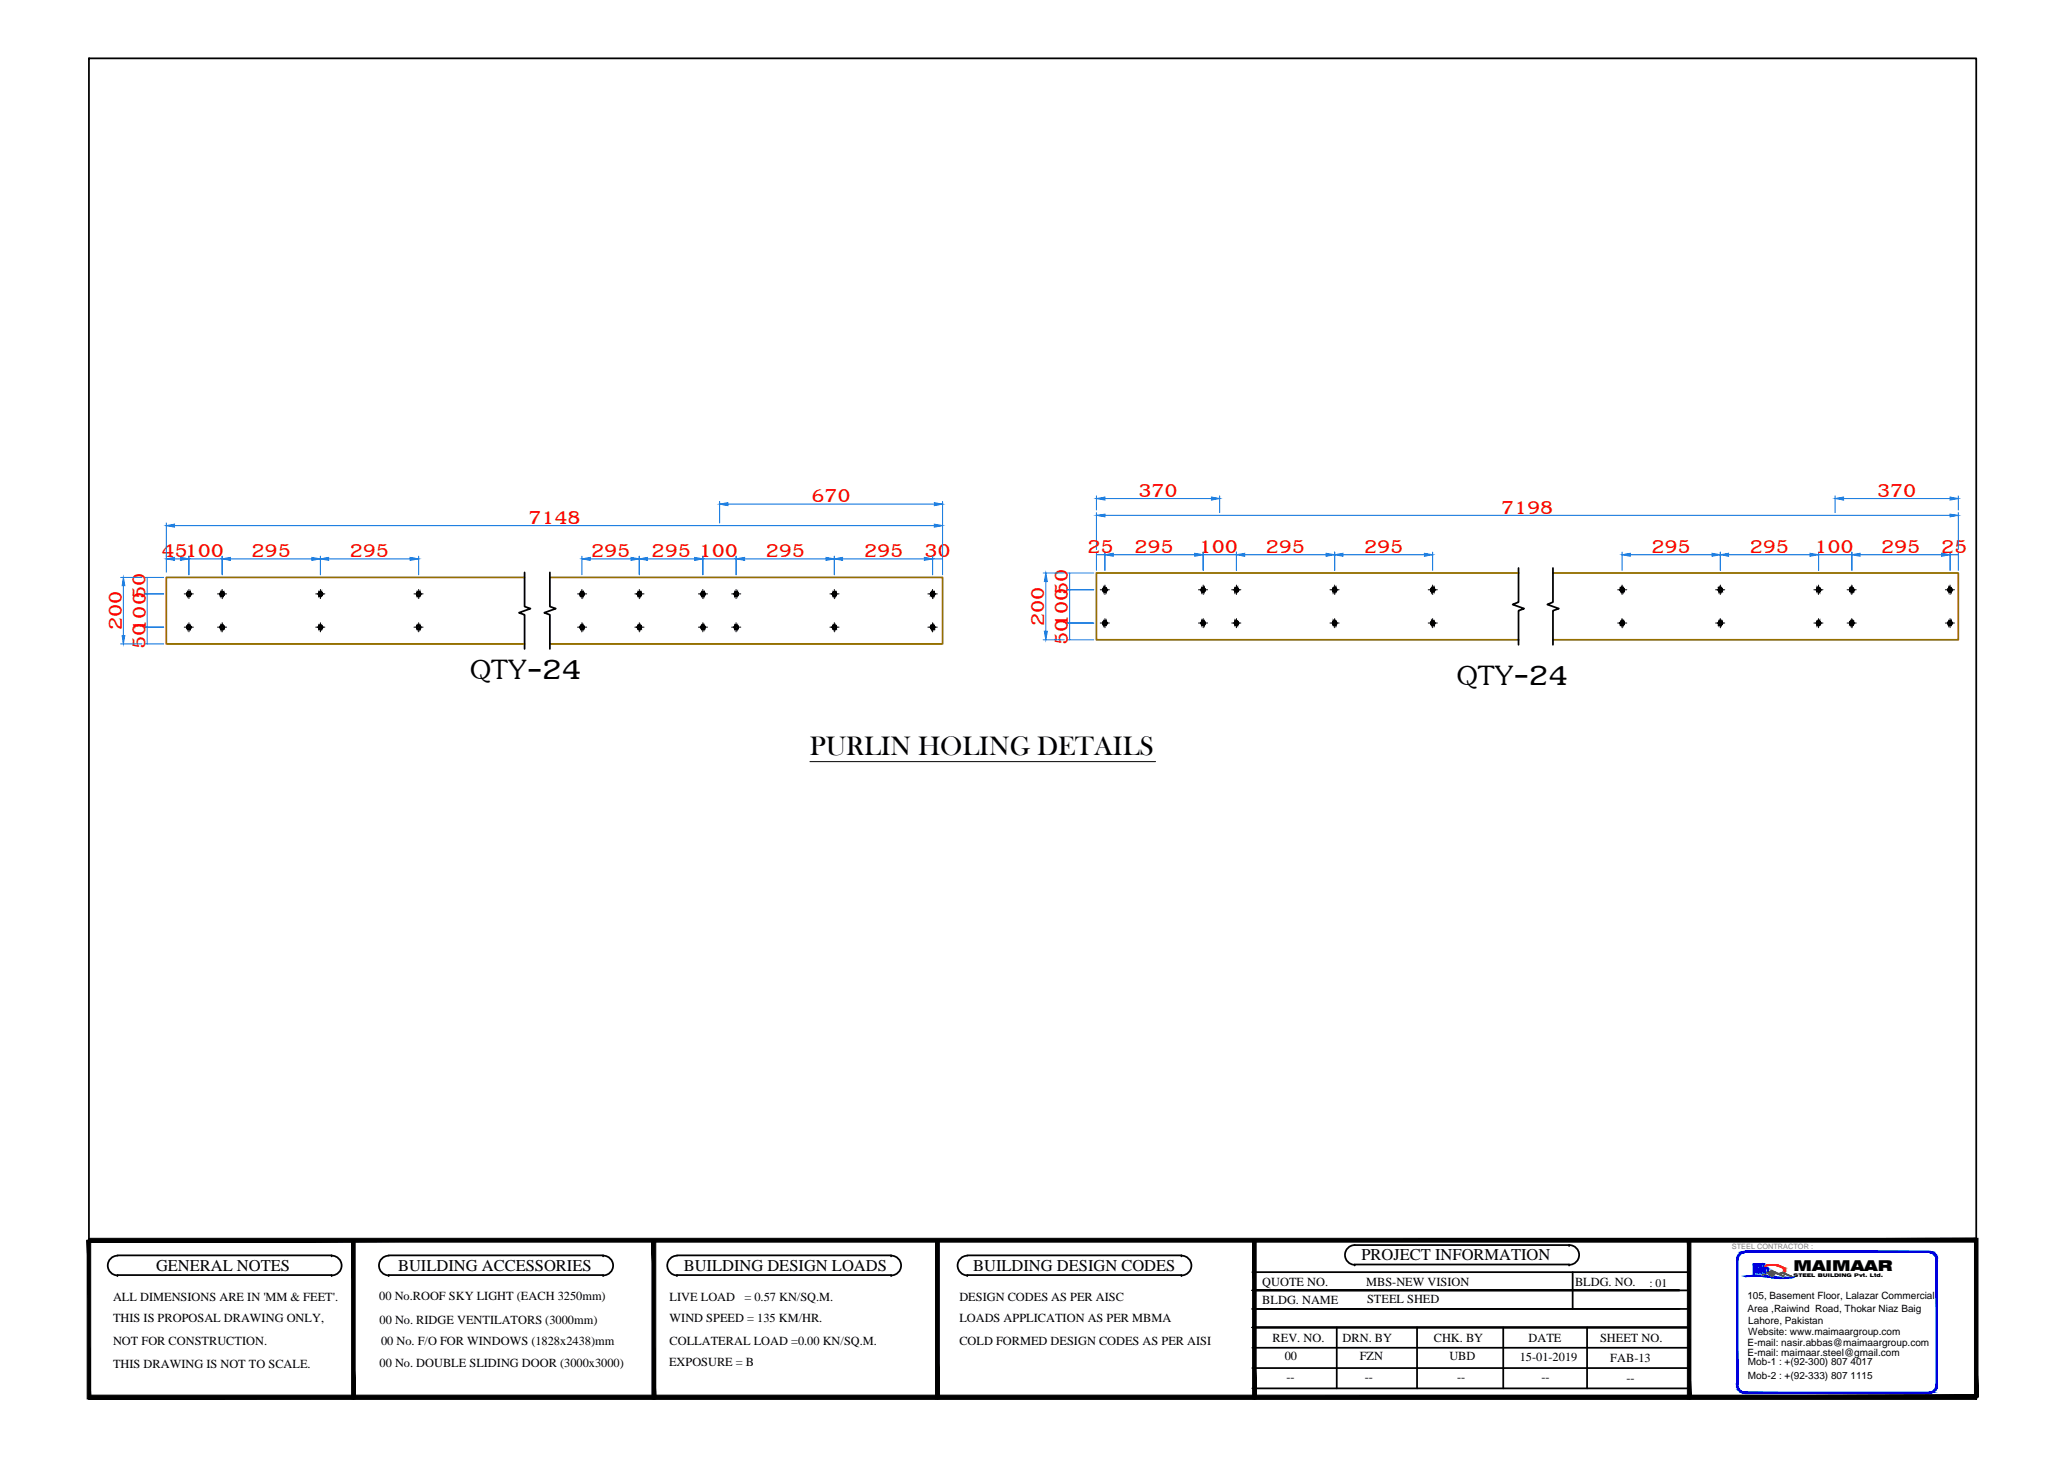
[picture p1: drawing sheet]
<svg xmlns="http://www.w3.org/2000/svg" width="297mm" height="210mm" viewBox="0 0 297 210" stroke-linecap="round" stroke-linejoin="round" font-family="sans-serif">
<defs><g id="words">
<g font-size="6.1">
<text x="67.7" y="97.7">QTY-24</text>
<text x="209.6" y="98.6">QTY-24</text>
</g>
<g font-size="4.1" fill="#f00">
<text x="163.8" y="71.5">370</text>
<text x="270.1" y="71.5">370</text>
<text x="76" y="75.4">7148</text>
<text x="116.8" y="72.3">670</text>
<text x="216" y="73.9">7198</text>
<text x="23.3" y="80.2">45100</text>
<text x="36.2" y="80.2">295</text>
<text x="50.3" y="80.2">295</text>
<text x="85.1" y="80.2">295</text>
<text x="93.8" y="80.2">295</text>
<text x="100.6" y="80.2">100</text>
<text x="110.2" y="80.2">295</text>
<text x="124.3" y="80.2">295</text>
<text x="133" y="80.2">30</text>
<text x="156.5" y="79.6">25</text>
<text x="163.3" y="79.6">295</text>
<text x="172.5" y="79.6">100</text>
<text x="182.2" y="79.6">295</text>
<text x="196.3" y="79.6">295</text>
<text x="237.7" y="79.6">295</text>
<text x="251.8" y="79.6">295</text>
<text x="261.1" y="79.6">100</text>
<text x="270.7" y="79.6">295</text>
<text x="279.4" y="79.6">25</text>
<text x="17.5" y="90.7" transform="rotate(-90 17.5 90.7)">200</text>
<text x="20.9" y="93.4" transform="rotate(-90 20.9 93.4)">5010050</text>
<text x="150.3" y="90.1" transform="rotate(-90 150.3 90.1)">200</text>
<text x="153.7" y="92.8" transform="rotate(-90 153.7 92.8)">5010050</text>
</g>
<text font-size="3.9" x="116.6" y="108.6">PURLIN HOLING DETAILS</text>
<g font-size="2.4">
<text x="22.5" y="182.8">GENERAL NOTES</text>
<text x="57.3" y="182.8">BUILDING ACCESSORIES</text>
<text x="98.4" y="182.8">BUILDING DESIGN LOADS</text>
<text x="140.1" y="182.8">BUILDING DESIGN CODES</text>
<text x="195.9" y="181.3">PROJECT INFORMATION</text>
</g>
<text font-size="2.2" x="258.1" y="182.9">MAIMAAR</text>
<g font-size="1.8">
<text x="181.7" y="185">QUOTE NO.</text>
<text x="196.6" y="185">MBS-NEW VISION</text>
<text x="226.7" y="185">BLDG. NO.</text>
<text x="16.3" y="187.2">ALL DIMENSIONS ARE IN 'MM &amp; FEET'.</text>
<text x="16.3" y="190.1">THIS IS PROPOSAL DRAWING ONLY,</text>
<text x="54.6" y="187">00 No.ROOF SKY LIGHT (EACH 3250mm)</text>
<text x="54.6" y="190.5">00 No. RIDGE VENTILATORS (3000mm)</text>
<text x="96.4" y="190.1">WIND SPEED = 135 KM/HR.</text>
<text x="96.4" y="187.2">LIVE LOAD</text>
<text x="107.1" y="187.2">= 0.57 KN/SQ.M.</text>
<text x="138.1" y="187.2">DESIGN CODES AS PER AISC</text>
<text x="138.1" y="190.1">LOADS APPLICATION AS PER MBMA</text>
<text x="181.7" y="187.6">BLDG. NAME</text>
<text x="196.7" y="187.5">STEEL SHED</text>
<text x="16.3" y="193.5">NOT FOR CONSTRUCTION.</text>
<text x="16.3" y="196.8">THIS DRAWING IS NOT TO SCALE.</text>
<text x="54.6" y="196.6">00 No. DOUBLE SLIDING DOOR (3000x3000)</text>
<text x="54.8" y="193.4">00 No. F/O FOR WINDOWS (1828x2438)mm</text>
<text x="96.3" y="196.5">EXPOSURE = B</text>
<text x="96.4" y="193.5">COLLATERAL LOAD =0.00 KN/SQ.M.</text>
<text x="138.1" y="193.5">COLD FORMED DESIGN CODES AS PER AISI</text>
<text x="183.1" y="193">REV. NO.</text>
<text x="184.9" y="195.7">00</text>
<text x="193.2" y="193.1">DRN. BY</text>
<text x="195.7" y="195.7">FZN</text>
<text x="206.3" y="193.1">CHK. BY</text>
<text x="208.6" y="195.7">UBD</text>
<text x="218.7" y="195.8">15-01-2019</text>
<text x="220" y="193.1">DATE</text>
<text x="230.3" y="193.1">SHEET NO.</text>
<text x="231.7" y="195.9">FAB-13</text>
<text x="185.1" y="198.6">--</text>
<text x="196.4" y="198.6">--</text>
<text x="209.7" y="198.6">--</text>
<text x="221.8" y="198.7">--</text>
<text x="234.1" y="198.9">--</text>
</g>
<text font-size="1.7" x="237.4" y="185.1">: 01</text>
<g font-size="1.4">
<text x="251.5" y="186.9">105, Basement Floor, Lalazar Commercial</text>
<text x="251.5" y="188.7">Area ,Raiwind Road, Thokar Niaz Baig</text>
<text x="251.6" y="190.5">Lahore, Pakistan</text>
<text x="251.5" y="195.1">E-mail: maimaar.steel@gmail.com</text>
<text x="251.5" y="193.6">E-mail: nasir.abbas@maimaargroup.com</text>
<text x="251.6" y="196.4">Mob-1 : +(92-300) 807 4017</text>
<text x="251.6" y="192.1">Website: www.maimaargroup.com</text>
<text x="251.6" y="198.3">Mob-2 : +(92-333) 807 1115</text>
</g>
<text font-size="1.1" fill="#808080" x="249.2" y="179.7">STEEL CONTRACTOR :</text>
<text font-size=".7" x="258.1" y="183.8">STEEL BUILDING Pvt. Ltd.</text>
</g></defs>
<!-- layer: Purlan -->
<path d="M75.5 83.1h-51.6v9.5h51.6M79.1 83.1h56.6v9.5h-56.6M218.5 82.4h-60.7v9.6h60.7M223.5 82.4h58.3v9.6h-58.3" fill="none" stroke="#957000" stroke-width=".25"/>
<!-- layer: 1NSDIM0 -->
<g fill="#000" stroke="#000" stroke-width=".14">
<path d="M26.9 90.2v.3v-.3zM26.9 90v.2z"/>
<path d="M26.9 90l.1 .2zM26.9 90l.1 .2z"/>
<path d="M26.9 90.2l.1 .3zM26.9 90.2l.1 .3z"/>
<path d="M26.9 85.2v.2zM26.9 85.4v.3v-.3z"/>
<path d="M26.9 85.4v.3zM27 85.4l-.1 .3z"/>
<path d="M26.9 85.2v.2zM27 85.2l-.1 .2z"/>
<path d="M27 90v.2zM27 90v.1z"/>
<path d="M27 90.2v.3zM27 90.2v.3z"/>
<path d="M27 85.4v.3zM27 85.6v.1z"/>
<path d="M27 85.2v.2zM27 85.2v.2z"/>
<path d="M27 90l.2 .1h-.2zM27 90l.2 .1v-.2z"/>
<path d="M27 90.4l.2 .2-.2-.1zM27 90.4l.2 .2v-.2z"/>
<path d="M27 85.6v.1h.2zM27 85.7h.2v.1z"/>
<path d="M27 85.2v.1l.2-.2zM27 85.3l.2-.2v.2z"/>
<path d="M27.2 89.9l.1 .2h-.1zM27.2 89.9l.1 .2v-.1z"/>
<path d="M27.2 90.4l.1 .1-.1 .1zM27.2 90.4l.1 .1v-.1z"/>
<path d="M27.2 85.7v.1l.1-.2zM27.3 85.6v.1l-.1 .1z"/>
<path d="M27.2 85.1v.2l.1-.1zM27.2 85.3l.1-.1v.1z"/>
<path d="M27.3 90l.1 .2zM27.3 90l.1 .2z"/>
<path d="M27.3 90.4v.1zM27.4 90.2v.3z"/>
<path d="M27.4 85.4l-.1 .3zM27.4 85.4l-.1 .3z"/>
<path d="M27.3 85.2v.1zM27.4 85.2v.2z"/>
<path d="M27.4 90v.2zM27.4 90v.2z"/>
<path d="M27.4 90.2v.3zM27.4 90.2v.3z"/>
<path d="M27.4 85.4v.3zM27.4 85.4v.3z"/>
<path d="M27.4 85.2v.2zM27.4 85.2v.2z"/>
<path d="M27.4 90.2h.1l-.1 .3zM27.4 90v.2h.1z"/>
<path d="M27.4 85.2v.2h.1zM27.4 85.4h.1l-.1 .3z"/>
<path d="M31.6 90.2l.1 .3v-.3zM31.7 90v.2h-.1z"/>
<path d="M31.7 90l.1 .2zM31.7 90l.1 .2z"/>
<path d="M31.7 90.2l.1 .3zM31.7 90.2l.1 .3z"/>
<path d="M31.7 85.2v.2h-.1zM31.6 85.4l.1 .3v-.3z"/>
<path d="M31.7 85.4v.3zM31.8 85.4l-.1 .3z"/>
<path d="M31.7 85.2v.2zM31.8 85.2l-.1 .2z"/>
<path d="M31.8 90v.1v.1zM31.8 90v.1v-.1z"/>
<path d="M31.8 90.2v.3zM31.8 90.2v.3z"/>
<path d="M31.8 85.4v.3v-.1zM31.8 85.7v-.1v.1z"/>
<path d="M31.8 85.2v.2v-.2zM31.8 85.2v.2z"/>
<path d="M31.8 90l.2 .1h-.2zM31.8 90l.2 .1v-.2z"/>
<path d="M31.8 90.4l.2 .2-.2-.1zM31.8 90.4l.2 .2v-.2z"/>
<path d="M31.8 85.6v.1h.2zM31.8 85.7h.2v.1z"/>
<path d="M31.8 85.2v.1l.2-.2zM32 85.1v.2h-.2z"/>
<path d="M32 89.9l.1 .2h-.1zM32 89.9l.1 .2v-.1z"/>
<path d="M32 90.4l.1 .1-.1 .1zM32 90.4l.1 .1v-.1z"/>
<path d="M32 85.7v.1l.1-.2zM32.1 85.6v.1l-.1 .1z"/>
<path d="M32 85.1v.2l.1-.1zM32 85.3l.1-.1v.1z"/>
<path d="M32.1 90l.1 .2zM32.1 90l.1 .2z"/>
<path d="M32.1 90.4l.1 .1h-.1zM32.2 90.2l-.1 .2 .1 .1z"/>
<path d="M32.2 85.4l-.1 .3zM32.2 85.4l-.1 .3z"/>
<path d="M32.1 85.2v.1l.1-.1zM32.2 85.2v.2l-.1-.1z"/>
<path d="M32.2 90.2h.1l-.1 .3zM32.2 90v.2h.1z"/>
<path d="M32.2 90v.2zM32.2 90v.2z"/>
<path d="M32.2 90.2v.3zM32.2 90.2v.3z"/>
<path d="M32.2 85.2v.2h.1zM32.2 85.4h.1l-.1 .3z"/>
<path d="M32.2 85.4v.3zM32.2 85.4v.3z"/>
<path d="M32.2 85.2v.2zM32.2 85.2v.2z"/>
<path d="M45.8 90.2l.1 .3v-.3zM45.9 90v.2h-.1z"/>
<path d="M45.9 90v.2zM45.9 90v.2z"/>
<path d="M45.9 90.2v.3zM45.9 90.2v.3z"/>
<path d="M45.9 85.2v.2h-.1zM45.8 85.4l.1 .3v-.3z"/>
<path d="M45.9 85.4v.3zM45.9 85.4v.3z"/>
<path d="M45.9 85.2v.2zM45.9 85.2v.2z"/>
<path d="M45.9 90v.2zM45.9 90v.1z"/>
<path d="M45.9 90.2v.3zM45.9 90.2v.3z"/>
<path d="M45.9 85.4v.3zM45.9 85.6v.1z"/>
<path d="M45.9 85.2v.2zM45.9 85.2v.2z"/>
<path d="M45.9 90l.2 .1h-.2zM45.9 90l.2 .1v-.2z"/>
<path d="M45.9 90.4l.2 .2-.2-.1zM45.9 90.4l.2 .2v-.2z"/>
<path d="M45.9 85.6v.1h.2zM45.9 85.7h.2v.1z"/>
<path d="M45.9 85.2v.1l.2-.2zM45.9 85.3l.2-.2v.2z"/>
<path d="M46.1 89.9l.1 .2h-.1zM46.1 89.9l.1 .2v-.1z"/>
<path d="M46.1 90.4l.1 .1-.1 .1zM46.1 90.4l.1 .1v-.1z"/>
<path d="M46.1 85.7v.1l.1-.2zM46.2 85.6v.1l-.1 .1z"/>
<path d="M46.1 85.1v.2l.1-.1zM46.1 85.3l.1-.1v.1z"/>
<path d="M46.2 90l.1 .2zM46.2 90l.1 .2z"/>
<path d="M46.2 90.4v.1zM46.3 90.2v.3z"/>
<path d="M46.3 85.4l-.1 .3zM46.3 85.4l-.1 .3z"/>
<path d="M46.2 85.2v.1zM46.3 85.2v.2z"/>
<path d="M46.3 90v.2zM46.3 90v.2z"/>
<path d="M46.3 90.2v.3zM46.3 90.2v.3z"/>
<path d="M46.3 85.4v.3zM46.3 85.4v.3z"/>
<path d="M46.3 85.2v.2zM46.3 85.2v.2z"/>
<path d="M46.3 90.2h.2l-.2 .3zM46.3 90v.2h.2z"/>
<path d="M46.3 85.2v.2h.2zM46.3 85.4h.2l-.2 .3z"/>
<path d="M59.9 90.2l.1 .3v-.3zM60 90v.2h-.1z"/>
<path d="M60 90v.2zM60 90v.2z"/>
<path d="M60 90.2v.3zM60 90.2v.3z"/>
<path d="M60 85.2v.2h-.1zM59.9 85.4l.1 .3v-.3z"/>
<path d="M60 85.4v.3zM60 85.4v.3z"/>
<path d="M60 85.2v.2zM60 85.2v.2z"/>
<path d="M60 90v.2zM60 90l.1 .1z"/>
<path d="M60 90.2l.1 .3zM60 90.2l.1 .3z"/>
<path d="M60 85.4v.3zM60.1 85.6v.1z"/>
<path d="M60 85.2v.2zM60.1 85.2l-.1 .2z"/>
<path d="M60.1 90l.2 .1h-.2zM60.1 90l.2 .1v-.2z"/>
<path d="M60.1 90.4l.2 .2-.2-.1zM60.1 90.4l.2 .2v-.2z"/>
<path d="M60.1 85.6v.1h.2zM60.1 85.7h.2v.1z"/>
<path d="M60.1 85.2v.1l.2-.2zM60.1 85.3l.2-.2v.2z"/>
<path d="M60.3 89.9l.1 .2h-.1zM60.3 89.9l.1 .2v-.1z"/>
<path d="M60.3 90.4l.1 .1-.1 .1zM60.3 90.4l.1 .1v-.1z"/>
<path d="M60.3 85.7v.1l.1-.2zM60.4 85.6v.1l-.1 .1z"/>
<path d="M60.3 85.1v.2l.1-.1zM60.3 85.3l.1-.1v.1z"/>
<path d="M60.4 90v.2zM60.4 90v.2z"/>
<path d="M60.4 90.4v.1zM60.4 90.2v.3z"/>
<path d="M60.4 85.4v.3zM60.4 85.4v.3z"/>
<path d="M60.4 85.2v.1zM60.4 85.2v.2z"/>
<path d="M60.4 90l.1 .2zM60.4 90l.1 .2z"/>
<path d="M60.4 90.2l.1 .3zM60.4 90.2l.1 .3z"/>
<path d="M60.4 85.4v.3zM60.5 85.4l-.1 .3z"/>
<path d="M60.4 85.2v.2zM60.5 85.2l-.1 .2z"/>
<path d="M60.5 90.2h.1l-.1 .3zM60.5 90v.2h.1z"/>
<path d="M60.5 85.2v.2h.1zM60.5 85.4h.1l-.1 .3z"/>
<path d="M83.4 90.2l.1 .3v-.3zM83.5 90.2l.1 .3zM83.5 90.2l.1 .3z"/>
<path d="M83.5 90l.1 .1-.1 .1zM83.5 90l.1 .1v-.1z"/>
<path d="M83.5 90v.2zM83.5 90v.2zM83.5 90l-.1 .2h.1z"/>
<path d="M83.5 90.2v.3zM83.5 90.2v.3z"/>
<path d="M83.5 85.4v.3l.1-.1zM83.5 85.7l.1-.1v.1z"/>
<path d="M83.5 85.2v.2l.1-.2zM83.6 85.2l-.1 .2z"/>
<path d="M83.5 85.2v.2h-.1zM83.4 85.4l.1 .3v-.3z"/>
<path d="M83.5 85.4v.3zM83.5 85.4v.3z"/>
<path d="M83.5 85.2v.2zM83.5 85.2v.2z"/>
<path d="M83.6 90l.1 .1h-.1zM83.6 90l.1 .1v-.2z"/>
<path d="M83.6 90.4l.1 .2-.1-.1zM83.6 90.4l.1 .2v-.2z"/>
<path d="M83.6 85.6v.1h.1zM83.6 85.7h.1v.1z"/>
<path d="M83.6 85.2v.1l.1-.2zM83.7 85.1v.2h-.1z"/>
<path d="M83.7 89.9l.2 .2h-.2zM83.7 89.9l.2 .2v-.1z"/>
<path d="M83.7 90.4l.2 .1-.2 .1zM83.7 90.4l.2 .1v-.1z"/>
<path d="M83.7 85.7v.1l.2-.2zM83.9 85.6v.1l-.2 .1z"/>
<path d="M83.7 85.1v.2l.2-.1zM83.7 85.3l.2-.1v.1z"/>
<path d="M83.9 90l.1 .2zM83.9 90l.1 .2z"/>
<path d="M83.9 90.4l.1 .1h-.1zM84 90.2l-.1 .2 .1 .1z"/>
<path d="M84 85.4l-.1 .3zM84 85.4l-.1 .3z"/>
<path d="M83.9 85.2v.1l.1-.1zM84 85.2v.2l-.1-.1z"/>
<path d="M84 90v.2zM84 90v.2z"/>
<path d="M84 90.2v.3zM84 90.2v.3z"/>
<path d="M84 85.4v.3zM84 85.4v.3z"/>
<path d="M84 85.2v.2zM84 85.2v.2z"/>
<path d="M84 90.2h.1l-.1 .3zM84 90v.2h.1z"/>
<path d="M84 85.2v.2h.1zM84 85.4h.1l-.1 .3z"/>
<path d="M91.7 90.2l.1 .3v-.3zM91.8 90v.2h-.1z"/>
<path d="M91.8 90v.2zM91.8 90v.2z"/>
<path d="M91.8 90.2v.3zM91.8 90.2v.3z"/>
<path d="M91.8 85.2v.2h-.1zM91.7 85.4l.1 .3v-.3z"/>
<path d="M91.8 85.4v.3zM91.8 85.4v.3z"/>
<path d="M91.8 85.2v.2zM91.8 85.2v.2z"/>
<path d="M91.8 90v.2zM91.8 90l.1 .1z"/>
<path d="M91.8 90.2l.1 .3zM91.8 90.2l.1 .3z"/>
<path d="M91.8 85.4v.3zM91.9 85.6v.1z"/>
<path d="M91.8 85.2v.2zM91.9 85.2l-.1 .2z"/>
<path d="M91.9 90l.1 .1h-.1zM91.9 90l.1 .1v-.2z"/>
<path d="M91.9 90.4l.1 .2-.1-.1zM91.9 90.4l.1 .2v-.2z"/>
<path d="M91.9 85.6v.1h.1zM91.9 85.7h.1v.1z"/>
<path d="M91.9 85.2v.1l.1-.2zM92 85.1v.2h-.1z"/>
<path d="M92 89.9l.1 .2h-.1zM92 89.9l.1 .2v-.1z"/>
<path d="M92 90.4l.1 .1-.1 .1zM92 90.4l.1 .1v-.1z"/>
<path d="M92 85.7v.1l.1-.2zM92.1 85.6v.1l-.1 .1z"/>
<path d="M92 85.1v.2l.1-.1zM92 85.3l.1-.1v.1z"/>
<path d="M92.1 90l.1 .2zM92.1 90l.1 .2z"/>
<path d="M92.1 90.4l.1 .1h-.1zM92.2 90.2l-.1 .2 .1 .1z"/>
<path d="M92.2 85.4l-.1 .3zM92.2 85.4l-.1 .3z"/>
<path d="M92.1 85.2v.1l.1-.1zM92.2 85.2v.2l-.1-.1z"/>
<path d="M92.2 90l.1 .2zM92.2 90l.1 .2z"/>
<path d="M92.2 90.2l.1 .3zM92.2 90.2l.1 .3z"/>
<path d="M92.2 85.4v.3zM92.3 85.4l-.1 .3z"/>
<path d="M92.2 85.2v.2zM92.3 85.2l-.1 .2z"/>
<path d="M92.3 90.2v.3zM92.3 90v.2z"/>
<path d="M92.3 85.2v.2zM92.3 85.4v.3z"/>
<path d="M100.8 90.2l.1 .3v-.3zM100.9 90v.2h-.1z"/>
<path d="M100.9 90l.1 .2zM100.9 90l.1 .2z"/>
<path d="M100.9 90.2l.1 .3zM100.9 90.2l.1 .3z"/>
<path d="M100.9 85.2v.2h-.1zM100.8 85.4l.1 .3v-.3z"/>
<path d="M100.9 85.4v.3zM101 85.4l-.1 .3z"/>
<path d="M100.9 85.2v.2zM101 85.2l-.1 .2z"/>
<path d="M101 90v.2zM101 90v.1z"/>
<path d="M101 90.2v.3zM101 90.2v.3z"/>
<path d="M101 85.4v.3zM101 85.6v.1z"/>
<path d="M101 85.2v.2zM101 85.2v.2z"/>
<path d="M101 90l.1 .1h-.1zM101 90l.1 .1v-.2z"/>
<path d="M101 90.4l.1 .2-.1-.1zM101 90.4l.1 .2v-.2z"/>
<path d="M101 85.6v.1h.1zM101 85.7h.1v.1z"/>
<path d="M101 85.2v.1l.1-.2zM101.1 85.1v.2h-.1z"/>
<path d="M101.1 89.9l.2 .2h-.2zM101.1 89.9l.2 .2v-.1z"/>
<path d="M101.1 90.4l.2 .1-.2 .1zM101.1 90.4l.2 .1v-.1z"/>
<path d="M101.1 85.7v.1l.2-.2zM101.3 85.6v.1l-.2 .1z"/>
<path d="M101.1 85.1v.2l.2-.1zM101.1 85.3l.2-.1v.1z"/>
<path d="M101.3 90l.1 .2zM101.3 90l.1 .2z"/>
<path d="M101.3 90.4l.1 .1h-.1zM101.4 90.2l-.1 .2 .1 .1z"/>
<path d="M101.4 85.4l-.1 .3zM101.4 85.4l-.1 .3z"/>
<path d="M101.3 85.2v.1l.1-.1zM101.4 85.2v.2l-.1-.1z"/>
<path d="M101.4 90v.2zM101.4 90v.2z"/>
<path d="M101.4 90.2v.3zM101.4 90.2v.3z"/>
<path d="M101.4 85.4v.3zM101.4 85.4v.3z"/>
<path d="M101.4 85.2v.2zM101.4 85.2v.2z"/>
<path d="M101.4 90.2h.1l-.1 .3zM101.4 90v.2h.1z"/>
<path d="M101.4 85.2v.2h.1zM101.4 85.4h.1l-.1 .3z"/>
<path d="M105.6 90.2l.1 .3v-.3zM105.7 90v.2h-.1z"/>
<path d="M105.7 90l.1 .2zM105.7 90l.1 .2z"/>
<path d="M105.7 90.2l.1 .3zM105.7 90.2l.1 .3z"/>
<path d="M105.7 85.2v.2h-.1zM105.6 85.4l.1 .3v-.3z"/>
<path d="M105.7 85.4v.3zM105.8 85.4l-.1 .3z"/>
<path d="M105.7 85.2v.2zM105.8 85.2l-.1 .2z"/>
<path d="M105.8 90v.2zM105.8 90v.1z"/>
<path d="M105.8 90.2v.3zM105.8 90.2v.3z"/>
<path d="M105.8 85.4v.3zM105.8 85.6v.1z"/>
<path d="M105.8 85.2v.2zM105.8 85.2v.2z"/>
<path d="M105.8 90l.1 .1h-.1zM105.8 90l.1 .1v-.2z"/>
<path d="M105.8 90.4l.1 .2-.1-.1zM105.8 90.4l.1 .2v-.2z"/>
<path d="M105.8 85.6v.1h.1zM105.8 85.7h.1v.1z"/>
<path d="M105.8 85.2v.1l.1-.2zM105.9 85.1v.2h-.1z"/>
<path d="M105.9 89.9l.2 .2h-.2zM105.9 89.9l.2 .2v-.1z"/>
<path d="M105.9 90.4l.2 .1-.2 .1zM105.9 90.4l.2 .1v-.1z"/>
<path d="M105.9 85.7v.1l.2-.2zM105.9 85.8l.2-.2v.1z"/>
<path d="M105.9 85.1v.2l.2-.1zM105.9 85.3l.2-.1v.1z"/>
<path d="M106.1 90v.2zM106.1 90v.2z"/>
<path d="M106.1 90.4v.1zM106.1 90.2v.3z"/>
<path d="M106.1 85.4v.3zM106.1 85.4v.3z"/>
<path d="M106.1 85.2v.1zM106.1 85.2v.2z"/>
<path d="M106.1 90l.1 .2zM106.1 90l.1 .2z"/>
<path d="M106.1 90.2l.1 .3zM106.1 90.2l.1 .3z"/>
<path d="M106.1 85.4v.3zM106.2 85.4l-.1 .3z"/>
<path d="M106.1 85.2v.2zM106.2 85.2l-.1 .2z"/>
<path d="M106.2 90.2h.1l-.1 .3zM106.2 90v.2h.1z"/>
<path d="M106.2 85.2v.2h.1zM106.2 85.4h.1l-.1 .3z"/>
<path d="M119.7 90.2l.2 .3v-.3zM119.9 90v.2h-.2z"/>
<path d="M119.9 90v.2zM119.9 90v.2z"/>
<path d="M119.9 90.2v.3zM119.9 90.2v.3z"/>
<path d="M119.9 85.2v.2h-.2zM119.7 85.4l.2 .3v-.3z"/>
<path d="M119.9 85.4v.3zM119.9 85.4v.3z"/>
<path d="M119.9 85.2v.2zM119.9 85.2v.2z"/>
<path d="M119.9 90v.2zM119.9 90v.1z"/>
<path d="M119.9 90.2v.3zM119.9 90.2v.3z"/>
<path d="M119.9 85.4v.3zM119.9 85.6v.1z"/>
<path d="M119.9 85.2v.2zM119.9 85.2v.2z"/>
<path d="M119.9 90l.2 .1h-.2zM119.9 90l.2 .1v-.2z"/>
<path d="M119.9 90.4l.2 .2-.2-.1zM119.9 90.4l.2 .2v-.2z"/>
<path d="M119.9 85.6v.1h.2zM119.9 85.7h.2v.1z"/>
<path d="M119.9 85.2v.1l.2-.2zM120.1 85.1v.2h-.2z"/>
<path d="M120.1 89.9l.1 .2h-.1zM120.1 89.9l.1 .2v-.1z"/>
<path d="M120.1 90.4l.1 .1-.1 .1zM120.1 90.4l.1 .1v-.1z"/>
<path d="M120.1 85.7v.1l.1-.2zM120.2 85.6v.1l-.1 .1z"/>
<path d="M120.1 85.1v.2l.1-.1zM120.1 85.3l.1-.1v.1z"/>
<path d="M120.2 90l.1 .2zM120.2 90l.1 .2z"/>
<path d="M120.2 90.4l.1 .1h-.1zM120.3 90.2l-.1 .2 .1 .1z"/>
<path d="M120.3 85.4l-.1 .3zM120.3 85.4l-.1 .3z"/>
<path d="M120.2 85.2v.1l.1-.1zM120.3 85.2v.2l-.1-.1z"/>
<path d="M120.3 90v.2zM120.3 90v.2z"/>
<path d="M120.3 90.2v.3zM120.3 90.2v.3z"/>
<path d="M120.3 85.4v.3zM120.3 85.4v.3z"/>
<path d="M120.3 85.2v.2zM120.3 85.2v.2z"/>
<path d="M120.3 90.2h.1l-.1 .3zM120.3 90v.2h.1z"/>
<path d="M120.3 85.2v.2h.1zM120.3 85.4h.1l-.1 .3z"/>
<path d="M133.9 90.2l.1 .3v-.3zM134 90.2l.1 .3zM134 90.2l.1 .3z"/>
<path d="M134 90l.1 .1-.1 .1zM134 90l.1 .1v-.1z"/>
<path d="M134 90v.2zM134 90v.2zM134 90l-.1 .2h.1z"/>
<path d="M134 90.2v.3zM134 90.2v.3z"/>
<path d="M134 85.4v.3l.1-.1zM134 85.7l.1-.1v.1z"/>
<path d="M134 85.2v.2l.1-.2zM134.1 85.2l-.1 .2z"/>
<path d="M134 85.2v.2h-.1zM133.9 85.4l.1 .3v-.3z"/>
<path d="M134 85.4v.3zM134 85.4v.3z"/>
<path d="M134 85.2v.2zM134 85.2v.2z"/>
<path d="M134.1 90l.1 .1h-.1zM134.1 90l.1 .1v-.2z"/>
<path d="M134.1 90.4l.1 .2-.1-.1zM134.1 90.4l.1 .2v-.2z"/>
<path d="M134.1 85.6v.1h.1zM134.1 85.7h.1v.1z"/>
<path d="M134.1 85.2v.1l.1-.2zM134.2 85.1v.2h-.1z"/>
<path d="M134.2 89.9l.1 .2h-.1zM134.2 89.9l.1 .2v-.1z"/>
<path d="M134.2 90.4l.1 .1-.1 .1zM134.2 90.4l.1 .1v-.1z"/>
<path d="M134.2 85.7v.1l.1-.2zM134.3 85.6v.1l-.1 .1z"/>
<path d="M134.2 85.1v.2l.1-.1zM134.2 85.3l.1-.1v.1z"/>
<path d="M134.3 90l.1 .2zM134.3 90l.1 .2z"/>
<path d="M134.3 90.4l.1 .1h-.1zM134.4 90.2l-.1 .2 .1 .1z"/>
<path d="M134.4 85.4l-.1 .3zM134.4 85.4l-.1 .3z"/>
<path d="M134.3 85.2v.1l.1-.1zM134.4 85.2v.2l-.1-.1z"/>
<path d="M134.4 90l.1 .2zM134.4 90l.1 .2z"/>
<path d="M134.4 90.2l.1 .3zM134.4 90.2l.1 .3z"/>
<path d="M134.4 85.4v.3zM134.5 85.4l-.1 .3z"/>
<path d="M134.4 85.2v.2zM134.5 85.2l-.1 .2z"/>
<path d="M134.5 90.2v.3zM134.5 90v.2z"/>
<path d="M134.5 85.2v.2zM134.5 85.4v.3z"/>
<path d="M158.7 89.6l.1 .3v-.3zM158.8 89.4v.2h-.1z"/>
<path d="M158.8 84.6v.3h-.1zM158.7 84.9l.1 .2v-.2z"/>
<path d="M158.8 89.4v.2zM158.8 89.4v.2z"/>
<path d="M158.8 89.6v.3zM158.8 89.6v.3z"/>
<path d="M158.8 84.9v.2zM158.8 84.9v.2z"/>
<path d="M158.8 84.6v.3zM158.8 84.6v.3z"/>
<path d="M158.8 89.4v.2zM158.8 89.4v.2z"/>
<path d="M158.8 89.8v.1zM158.8 89.6v.3z"/>
<path d="M158.8 84.9v.2zM158.8 84.9v.2z"/>
<path d="M158.8 84.6v.1zM158.8 84.6v.3z"/>
<path d="M159 89.3l-.2 .2h.2zM158.8 89.4l.2-.1-.2 .2z"/>
<path d="M158.8 89.9l.2 .1v-.2zM158.8 89.8h.2l-.2 .1z"/>
<path d="M158.8 85l.2 .1v.1zM158.8 85v.1l.2 .1z"/>
<path d="M158.8 84.6l.2-.1v.1zM158.8 84.6v.1l.2-.1z"/>
<path d="M159 89.5h.1v-.1zM159 89.3l.1 .1-.1 .1z"/>
<path d="M159.1 89.8l-.1 .2 .1-.1zM159 89.8h.1l-.1 .2z"/>
<path d="M159 85.1l.1-.1v.1zM159 85.1v.1l.1-.1z"/>
<path d="M159 84.5l.1 .2zM159 84.5l.1 .2z"/>
<path d="M159.2 89.4v.2zM159.1 89.4v.1z"/>
<path d="M159.2 89.6l-.1 .3zM159.2 89.6l-.1 .3z"/>
<path d="M159.2 84.9v.2zM159.1 85l.1 .1z"/>
<path d="M159.1 84.6l.1 .3zM159.1 84.6l.1 .3z"/>
<path d="M159.2 89.6h.2l-.2 .3zM159.2 89.4v.2h.2z"/>
<path d="M159.2 89.4v.2zM159.2 89.4v.2z"/>
<path d="M159.2 89.6v.3zM159.2 89.6v.3z"/>
<path d="M159.2 84.6v.3h.2zM159.2 84.9h.2l-.2 .2z"/>
<path d="M159.2 84.9v.2zM159.2 84.9v.2z"/>
<path d="M159.2 84.6v.3zM159.2 84.6v.3z"/>
<path d="M172.8 89.6l.1 .3v-.3zM172.9 89.4v.2h-.1z"/>
<path d="M172.9 89.4v.2zM172.9 89.4v.2z"/>
<path d="M172.9 89.6v.3zM172.9 89.6v.3z"/>
<path d="M172.9 84.6v.3h-.1zM172.8 84.9l.1 .2v-.2z"/>
<path d="M172.9 84.9v.2zM172.9 84.9v.2z"/>
<path d="M172.9 84.6v.3zM172.9 84.6v.3z"/>
<path d="M172.9 89.4v.2zM172.9 89.4l.1 .1z"/>
<path d="M172.9 89.6l.1 .3zM172.9 89.6l.1 .3z"/>
<path d="M172.9 84.9v.2zM173 85l-.1 .1z"/>
<path d="M172.9 84.6v.3zM173 84.6l-.1 .3z"/>
<path d="M173 89.4l.2 .1h-.2zM173 89.4l.2 .1v-.2z"/>
<path d="M173 89.8l.2 .2-.2-.1zM173 89.8l.2 .2v-.2z"/>
<path d="M173 85v.1h.2zM173 85.1h.2v.1z"/>
<path d="M173 84.6v.1l.2-.2zM173.2 84.5v.1l-.2 .1z"/>
<path d="M173.2 89.3l.1 .2h-.1zM173.2 89.3l.1 .2z"/>
<path d="M173.2 89.8l.1 .1-.1 .1zM173.2 89.8l.1 .1v-.1z"/>
<path d="M173.2 85.1v.1l.1-.2zM173.3 85l-.1 .2z"/>
<path d="M173.2 84.5v.1h.1zM173.2 84.6h.1v.1z"/>
<path d="M173.3 89.4v.2zM173.3 89.4v.2z"/>
<path d="M173.3 89.8v.1zM173.3 89.6v.3z"/>
<path d="M173.3 84.9v.2zM173.3 84.9v.2z"/>
<path d="M173.3 84.6v.1zM173.3 84.6v.3z"/>
<path d="M173.3 89.4l.1 .2zM173.3 89.4l.1 .2z"/>
<path d="M173.3 89.6l.1 .3zM173.3 89.6l.1 .3z"/>
<path d="M173.3 84.9v.2zM173.4 84.9l-.1 .2z"/>
<path d="M173.3 84.6v.3zM173.4 84.6l-.1 .3z"/>
<path d="M173.4 89.6h.1l-.1 .3zM173.4 89.4v.2h.1z"/>
<path d="M173.4 84.6v.3h.1zM173.4 84.9h.1l-.1 .2z"/>
<path d="M177.6 89.6l.1 .3v-.3zM177.7 89.4v.2h-.1z"/>
<path d="M177.7 89.4v.2zM177.7 89.4v.2z"/>
<path d="M177.7 89.6v.3zM177.7 89.6v.3z"/>
<path d="M177.7 84.6v.3h-.1zM177.6 84.9l.1 .2v-.2z"/>
<path d="M177.7 84.9v.2zM177.7 84.9v.2z"/>
<path d="M177.7 84.6v.3zM177.7 84.6v.3z"/>
<path d="M177.7 89.4v.2zM177.7 89.4l.1 .1z"/>
<path d="M177.7 89.6l.1 .3zM177.7 89.6l.1 .3z"/>
<path d="M177.7 84.9v.2zM177.8 85l-.1 .1z"/>
<path d="M177.7 84.6v.3zM177.8 84.6l-.1 .3z"/>
<path d="M177.8 89.4l.1 .1h-.1zM177.8 89.4l.1 .1v-.2z"/>
<path d="M177.8 89.8l.1 .2-.1-.1zM177.8 89.8l.1 .2v-.2z"/>
<path d="M177.8 85v.1h.1zM177.8 85.1h.1v.1z"/>
<path d="M177.8 84.6v.1l.1-.2zM177.9 84.5v.1l-.1 .1z"/>
<path d="M177.9 89.3l.2 .2h-.2zM177.9 89.3l.2 .2z"/>
<path d="M177.9 89.8l.2 .1-.2 .1zM177.9 89.8l.2 .1v-.1z"/>
<path d="M177.9 85.1v.1l.2-.2zM178.1 85l-.2 .2z"/>
<path d="M177.9 84.5v.1h.2zM177.9 84.6h.2v.1z"/>
<path d="M178.1 89.4v.2zM178.1 89.4v.2z"/>
<path d="M178.1 89.8v.1zM178.1 89.6v.3z"/>
<path d="M178.1 84.9v.2zM178.1 84.9v.2z"/>
<path d="M178.1 84.6v.1zM178.1 84.6v.3z"/>
<path d="M178.1 89.4l.1 .2zM178.1 89.4l.1 .2z"/>
<path d="M178.1 89.6l.1 .3zM178.1 89.6l.1 .3z"/>
<path d="M178.1 84.9v.2zM178.2 84.9l-.1 .2z"/>
<path d="M178.1 84.6v.3zM178.2 84.6l-.1 .3z"/>
<path d="M178.2 89.6h.1l-.1 .3zM178.2 89.4v.2h.1z"/>
<path d="M178.2 84.6v.3h.1zM178.2 84.9h.1l-.1 .2z"/>
<path d="M191.8 84.6v.3h-.1zM191.7 84.9l.1 .2v-.2z"/>
<path d="M191.8 84.9v.2zM191.9 84.9l-.1 .2z"/>
<path d="M191.9 84.6l-.1 .3zM191.9 84.6l-.1 .3z"/>
<path d="M191.7 89.6l.1 .3v-.3zM191.8 89.4v.2h-.1z"/>
<path d="M191.8 89.4l.1 .2zM191.8 89.4l.1 .2z"/>
<path d="M191.8 89.6l.1 .3zM191.8 89.6l.1 .3z"/>
<path d="M191.9 84.9v.2zM191.9 85v.1z"/>
<path d="M191.9 84.6v.3zM191.9 84.6v.3z"/>
<path d="M191.9 89.4v.2zM191.9 89.4v.1z"/>
<path d="M191.9 89.6v.3zM191.9 89.6v.3z"/>
<path d="M191.9 85v.1h.2zM191.9 85.1h.2v.1z"/>
<path d="M191.9 84.6v.1l.2-.2zM192.1 84.5v.1l-.2 .1z"/>
<path d="M191.9 89.4l.2 .1h-.2zM191.9 89.4l.2 .1v-.2z"/>
<path d="M191.9 89.8l.2 .2-.2-.1zM191.9 89.8l.2 .2v-.2z"/>
<path d="M192.1 85.1v.1l.1-.2zM192.2 85l-.1 .2z"/>
<path d="M192.1 84.5v.1h.1zM192.1 84.6h.1v.1z"/>
<path d="M192.1 89.3l.1 .2h-.1zM192.1 89.3l.1 .2z"/>
<path d="M192.1 89.8l.1 .1-.1 .1zM192.1 89.8l.1 .1v-.1z"/>
<path d="M192.2 84.9v.2zM192.2 84.9v.2z"/>
<path d="M192.2 84.6v.1zM192.2 84.6v.3z"/>
<path d="M192.2 89.4v.2zM192.2 89.4v.2z"/>
<path d="M192.2 89.8v.1zM192.2 89.6v.3z"/>
<path d="M192.2 84.9v.2zM192.3 84.9l-.1 .2z"/>
<path d="M192.2 84.6v.3zM192.3 84.6l-.1 .3z"/>
<path d="M192.2 89.4l.1 .2zM192.2 89.4l.1 .2z"/>
<path d="M192.2 89.6l.1 .3zM192.2 89.6l.1 .3z"/>
<path d="M192.3 84.6v.3h.1zM192.3 84.9h.1l-.1 .2z"/>
<path d="M192.3 89.6h.1l-.1 .3zM192.3 89.4v.2h.1z"/>
<path d="M205.9 89.6l.1 .3v-.3zM206 89.4v.2h-.1z"/>
<path d="M206 89.4v.2zM206 89.4v.2z"/>
<path d="M206 89.6v.3zM206 89.6v.3z"/>
<path d="M206 84.6v.3h-.1zM205.9 84.9l.1 .2v-.2z"/>
<path d="M206 84.9v.2zM206 84.9v.2z"/>
<path d="M206 84.6v.3zM206 84.6v.3z"/>
<path d="M206 89.4v.2zM206 89.4l.1 .1z"/>
<path d="M206 89.6l.1 .3zM206 89.6l.1 .3z"/>
<path d="M206 84.9v.2zM206.1 85l-.1 .1z"/>
<path d="M206 84.6v.3zM206.1 84.6l-.1 .3z"/>
<path d="M206.1 89.4l.1 .1h-.1zM206.1 89.4l.1 .1v-.2z"/>
<path d="M206.1 89.8l.1 .2-.1-.1zM206.1 89.8l.1 .2z"/>
<path d="M206.1 85v.1h.1zM206.1 85.1h.1v.1z"/>
<path d="M206.1 84.6v.1l.1-.2zM206.2 84.5l-.1 .2z"/>
<path d="M206.2 89.3l.1 .2h-.1zM206.2 89.3l.1 .2v-.1z"/>
<path d="M206.2 89.8l.1 .1-.1 .1zM206.2 89.8l.1 .1v-.1z"/>
<path d="M206.2 85.1v.1l.1-.2zM206.3 85v.1l-.1 .1z"/>
<path d="M206.2 84.5v.1h.1zM206.2 84.6h.1v.1z"/>
<path d="M206.3 89.4l.1 .2zM206.3 89.4l.1 .2z"/>
<path d="M206.3 89.8v.1zM206.4 89.6v.3z"/>
<path d="M206.4 84.9l-.1 .2zM206.4 84.9l-.1 .2z"/>
<path d="M206.3 84.6v.1zM206.4 84.6v.3z"/>
<path d="M206.4 89.4v.2zM206.4 89.4v.2z"/>
<path d="M206.4 89.6v.3zM206.4 89.6v.3z"/>
<path d="M206.4 84.9v.2zM206.4 84.9v.2z"/>
<path d="M206.4 84.6v.3zM206.4 84.6v.3z"/>
<path d="M206.4 89.6h.1l-.1 .3zM206.4 89.4v.2h.1z"/>
<path d="M206.4 84.6v.3h.1zM206.4 84.9h.1l-.1 .2z"/>
<path d="M233.1 89.6l.1 .3v-.3zM233.2 89.4v.2h-.1z"/>
<path d="M233.2 89.4v.2zM233.2 89.4v.2z"/>
<path d="M233.2 89.6v.3zM233.2 89.6v.3z"/>
<path d="M233.2 84.6v.3h-.1zM233.1 84.9l.1 .2v-.2z"/>
<path d="M233.2 84.9v.2zM233.2 84.9v.2z"/>
<path d="M233.2 84.6v.3zM233.2 84.6v.3z"/>
<path d="M233.3 89.4l-.1 .2zM233.2 89.4h.1l-.1 .2z"/>
<path d="M233.3 89.8l-.1 .1h.1zM233.2 89.6l.1 .2-.1 .1z"/>
<path d="M233.2 84.9l.1 .2zM233.2 84.9v.2h.1z"/>
<path d="M233.2 84.6l.1 .1zM233.2 84.6v.3l.1-.2z"/>
<path d="M233.4 89.3l-.1 .2h.1zM233.3 89.4l.1-.1-.1 .2z"/>
<path d="M233.3 89.9l.1 .1v-.2zM233.3 89.8h.1l-.1 .1z"/>
<path d="M233.3 85l.1 .2zM233.3 85l.1 .2z"/>
<path d="M233.3 84.6l.1-.1v.1zM233.3 84.6v.1l.1-.1z"/>
<path d="M233.4 89.5h.2v-.1zM233.4 89.3l.2 .1-.2 .1z"/>
<path d="M233.6 89.8l-.2 .2 .2-.1zM233.4 89.8h.2l-.2 .2z"/>
<path d="M233.4 85.1l.2-.1v.1zM233.4 85.1v.1l.2-.1z"/>
<path d="M233.4 84.5l.2 .2zM233.4 84.5l.2 .2z"/>
<path d="M233.7 89.4l-.1 .1 .1 .1zM233.6 89.4h.1l-.1 .1z"/>
<path d="M233.7 89.6l-.1 .3zM233.7 89.6l-.1 .3z"/>
<path d="M233.7 84.9v.2l-.1-.1zM233.6 85l.1 .1z"/>
<path d="M233.6 84.6h.1v.3zM233.6 84.6l.1 .3z"/>
<path d="M233.7 89.6h.1l-.1 .3zM233.7 89.4v.2h.1z"/>
<path d="M233.7 89.4v.2zM233.7 89.4v.2z"/>
<path d="M233.7 89.6v.3zM233.7 89.6v.3z"/>
<path d="M233.7 84.6v.3h.1zM233.7 84.9h.1l-.1 .2z"/>
<path d="M233.7 84.9v.2zM233.7 84.9v.2z"/>
<path d="M233.7 84.6v.3zM233.7 84.6v.3z"/>
<path d="M247.2 89.6l.1 .3v-.3zM247.3 89.4v.2h-.1z"/>
<path d="M247.3 84.6v.3h-.1zM247.2 84.9l.1 .2v-.2z"/>
<path d="M247.4 89.4l-.1 .2zM247.4 89.4l-.1 .2z"/>
<path d="M247.4 89.6l-.1 .3zM247.3 89.6v.3z"/>
<path d="M247.3 84.9l.1 .2zM247.3 84.9l.1 .2z"/>
<path d="M247.4 84.6v.3zM247.3 84.6l.1 .3z"/>
<path d="M247.5 89.4l-.1 .2zM247.4 89.4h.1l-.1 .2z"/>
<path d="M247.5 89.8l-.1 .1h.1zM247.4 89.6l.1 .2-.1 .1z"/>
<path d="M247.4 84.9l.1 .2zM247.4 84.9v.2h.1z"/>
<path d="M247.4 84.6l.1 .1zM247.4 84.6v.3l.1-.2z"/>
<path d="M247.6 89.3l-.1 .2h.1zM247.5 89.4l.1-.1-.1 .2z"/>
<path d="M247.5 89.9l.1 .1v-.2zM247.5 89.8h.1l-.1 .1z"/>
<path d="M247.5 85l.1 .2zM247.5 85l.1 .2z"/>
<path d="M247.5 84.6l.1-.1v.1zM247.5 84.6v.1l.1-.1z"/>
<path d="M247.6 89.5h.1v-.1zM247.6 89.3l.1 .1-.1 .1z"/>
<path d="M247.7 89.8l-.1 .2 .1-.1zM247.6 89.8h.1l-.1 .2z"/>
<path d="M247.6 85.1l.1-.1v.1zM247.6 85.1v.1l.1-.1z"/>
<path d="M247.6 84.5l.1 .2zM247.6 84.5l.1 .2z"/>
<path d="M247.8 89.4l-.1 .1 .1 .1zM247.7 89.4h.1l-.1 .1z"/>
<path d="M247.8 89.4v.2zM247.8 89.4v.2zM247.8 89.4l.1 .2h-.1z"/>
<path d="M247.8 89.6v.3zM247.8 89.6v.3z"/>
<path d="M247.8 84.9v.2l-.1-.1zM247.7 85l.1 .1z"/>
<path d="M247.7 84.6h.1v.3zM247.7 84.6l.1 .3z"/>
<path d="M247.8 84.6v.3h.1zM247.8 84.9h.1l-.1 .2z"/>
<path d="M247.8 84.9v.2zM247.8 84.9v.2z"/>
<path d="M247.8 84.6v.3zM247.8 84.6v.3z"/>
<path d="M247.8 89.6h.1l-.1 .3zM247.8 89.6l-.1 .3zM247.8 89.6l-.1 .3z"/>
<path d="M261.4 89.6l.1 .3v-.3zM261.5 89.4v.2h-.1z"/>
<path d="M261.5 84.6v.3h-.1zM261.4 84.9l.1 .2v-.2z"/>
<path d="M261.5 89.4v.2zM261.5 89.4v.2z"/>
<path d="M261.5 89.6v.3zM261.5 89.6v.3z"/>
<path d="M261.5 84.9v.2zM261.5 84.9v.2z"/>
<path d="M261.5 84.6v.3zM261.5 84.6v.3z"/>
<path d="M261.5 89.4v.2zM261.5 89.4v.2z"/>
<path d="M261.5 89.8v.1zM261.5 89.6v.3z"/>
<path d="M261.5 84.9v.2zM261.5 84.9v.2z"/>
<path d="M261.5 84.6v.1zM261.5 84.6v.3z"/>
<path d="M261.7 89.3l-.2 .2h.2zM261.5 89.4l.2-.1-.2 .2z"/>
<path d="M261.5 89.9l.2 .1v-.2zM261.5 89.8h.2l-.2 .1z"/>
<path d="M261.5 85l.2 .1v.1zM261.5 85v.1l.2 .1z"/>
<path d="M261.5 84.6l.2-.1v.1zM261.5 84.6v.1l.2-.1z"/>
<path d="M261.7 89.5h.1v-.1zM261.7 89.3l.1 .1-.1 .1z"/>
<path d="M261.8 89.8l-.1 .2 .1-.1zM261.7 89.8h.1l-.1 .2z"/>
<path d="M261.7 85.1l.1-.1v.1zM261.7 85.1v.1l.1-.1z"/>
<path d="M261.7 84.5l.1 .2zM261.7 84.5l.1 .2z"/>
<path d="M261.9 89.4v.2zM261.8 89.4v.1z"/>
<path d="M261.9 89.6l-.1 .3zM261.9 89.6l-.1 .3z"/>
<path d="M261.9 84.9v.2zM261.8 85l.1 .1z"/>
<path d="M261.8 84.6l.1 .3zM261.8 84.6l.1 .3z"/>
<path d="M261.9 89.6h.2l-.2 .3zM261.9 89.4v.2h.2z"/>
<path d="M261.9 89.4v.2zM261.9 89.4v.2z"/>
<path d="M261.9 89.6v.3zM261.9 89.6v.3z"/>
<path d="M261.9 84.6v.3h.2zM261.9 84.9h.2l-.2 .2z"/>
<path d="M261.9 84.9v.2zM261.9 84.9v.2z"/>
<path d="M261.9 84.6v.3zM261.9 84.6v.3z"/>
<path d="M266.2 89.6v.3v-.3zM266.2 89.4v.2z"/>
<path d="M266.2 84.6v.3zM266.2 84.9v.2v-.2z"/>
<path d="M266.3 89.4l-.1 .2zM266.3 89.4l-.1 .2z"/>
<path d="M266.3 89.6l-.1 .3zM266.2 89.6v.3z"/>
<path d="M266.2 84.9l.1 .2zM266.2 84.9l.1 .2z"/>
<path d="M266.3 84.6v.3zM266.2 84.6l.1 .3z"/>
<path d="M266.4 89.4l-.1 .2zM266.3 89.4h.1l-.1 .2z"/>
<path d="M266.4 89.8l-.1 .1h.1zM266.3 89.6l.1 .2-.1 .1z"/>
<path d="M266.3 84.9l.1 .2zM266.3 84.9v.2h.1z"/>
<path d="M266.3 84.6l.1 .1zM266.3 84.6v.3l.1-.2z"/>
<path d="M266.5 89.3l-.1 .2h.1zM266.4 89.4l.1-.1-.1 .2z"/>
<path d="M266.4 89.9l.1 .1v-.2zM266.4 89.8h.1l-.1 .1z"/>
<path d="M266.4 85l.1 .2zM266.4 85l.1 .2z"/>
<path d="M266.4 84.6l.1-.1v.1zM266.4 84.6v.1l.1-.1z"/>
<path d="M266.5 89.5h.1v-.1zM266.5 89.3l.1 .1-.1 .1z"/>
<path d="M266.6 89.8l-.1 .2 .1-.1zM266.5 89.8h.1l-.1 .2z"/>
<path d="M266.5 85.1l.1-.1v.1zM266.5 85.1v.1l.1-.1z"/>
<path d="M266.5 84.5l.1 .2zM266.5 84.5l.1 .2z"/>
<path d="M266.7 89.4l-.1 .1 .1 .1zM266.6 89.4h.1l-.1 .1z"/>
<path d="M266.7 89.4v.2zM266.7 89.4v.2zM266.7 89.4l.1 .2h-.1z"/>
<path d="M266.7 89.6v.3zM266.7 89.6v.3z"/>
<path d="M266.7 84.9v.2l-.1-.1zM266.6 85l.1 .1z"/>
<path d="M266.6 84.6h.1v.3zM266.6 84.6l.1 .3z"/>
<path d="M266.7 84.6v.3h.1zM266.7 84.9h.1l-.1 .2z"/>
<path d="M266.7 84.9v.2zM266.7 84.9v.2z"/>
<path d="M266.7 84.6v.3zM266.7 84.6v.3z"/>
<path d="M266.7 89.6h.1l-.1 .3zM266.7 89.6l-.1 .3zM266.7 89.6l-.1 .3z"/>
<path d="M280.3 89.6l.1 .3v-.3zM280.4 89.4v.2h-.1z"/>
<path d="M280.4 84.6v.3h-.1zM280.3 84.9l.1 .2v-.2z"/>
<path d="M280.4 89.4v.2zM280.4 89.4v.2z"/>
<path d="M280.4 89.6v.3zM280.4 89.6v.3z"/>
<path d="M280.4 84.9v.2zM280.4 84.9v.2z"/>
<path d="M280.4 84.6v.3zM280.4 84.6v.3z"/>
<path d="M280.5 89.4l-.1 .2zM280.4 89.4v.2z"/>
<path d="M280.5 89.8v.1zM280.4 89.6v.3z"/>
<path d="M280.4 84.9l.1 .2zM280.4 84.9l.1 .2z"/>
<path d="M280.4 84.6l.1 .1zM280.4 84.6v.3z"/>
<path d="M280.6 89.3l-.1 .2h.1zM280.5 89.4l.1-.1-.1 .2z"/>
<path d="M280.5 89.9l.1 .1v-.2zM280.5 89.8h.1l-.1 .1z"/>
<path d="M280.5 85l.1 .1v.1zM280.5 85v.1l.1 .1z"/>
<path d="M280.5 84.6l.1-.1v.1zM280.5 84.6v.1l.1-.1z"/>
<path d="M280.6 89.5h.2v-.1zM280.6 89.3l.2 .1-.2 .1z"/>
<path d="M280.8 89.8l-.2 .2 .2-.1zM280.6 89.8h.2l-.2 .2z"/>
<path d="M280.6 85.1l.2-.1v.1zM280.6 85.1v.1l.2-.1z"/>
<path d="M280.6 84.5l.2 .2zM280.6 84.5l.2 .2z"/>
<path d="M280.8 89.4v.2zM280.8 89.4v.1z"/>
<path d="M280.8 89.6v.3zM280.8 89.6v.3z"/>
<path d="M280.8 84.9v.2zM280.8 85v.1z"/>
<path d="M280.8 84.6v.3zM280.8 84.6v.3z"/>
<path d="M280.9 89.6h.1l-.1 .3zM280.9 89.4v.2h.1z"/>
<path d="M280.9 89.4l-.1 .2zM280.8 89.4v.2z"/>
<path d="M280.9 89.6l-.1 .3zM280.8 89.6v.3z"/>
<path d="M280.9 84.6v.3h.1zM280.9 84.9h.1l-.1 .2z"/>
<path d="M280.8 84.9l.1 .2zM280.8 84.9l.1 .2z"/>
<path d="M280.8 84.6l.1 .3zM280.8 84.6l.1 .3z"/>
</g>
<g fill="none" stroke="#000" stroke-width=".14">
<path d="M26.5 90.2h1.3M26.5 85.4h1.3M27.2 84.8v1.3M27.2 89.6v1.3M31.3 90.2h1.3M31.3 85.4h1.3M32 84.8v1.3M32 89.6v1.3M45.4 90.2h1.4M45.4 85.4h1.4M46.1 84.8v1.3M46.1 89.6v1.3"/>
<path d="M59.6 90.2h1.3M59.6 85.4h1.3M60.3 84.8v1.3M60.3 89.6v1.3M83.1 90.2h1.3M83.1 85.4h1.3M83.7 84.8v1.3M83.7 89.6v1.3M91.4 90.2h1.3M91.4 85.4h1.3M92 84.8v1.3M92 89.6v1.3"/>
<path d="M100.5 90.2h1.3M100.5 85.4h1.3M101.1 84.8v1.3M101.1 89.6v1.3M105.3 90.2h1.3M105.3 85.4h1.3M105.9 84.8v1.3M105.9 89.6v1.3M119.4 90.2h1.3M119.4 85.4h1.3M120.1 84.8v1.3M120.1 89.6v1.3"/>
<path d="M133.5 90.2h1.4M133.5 85.4h1.4M134.2 84.8v1.3M134.2 89.6v1.3M158.3 89.6h1.4M158.3 84.9h1.4M159 84.2v1.3M159 89v1.3M172.5 89.6h1.3M172.5 84.9h1.3M173.2 84.2v1.3M173.2 89v1.3"/>
<path d="M177.3 89.6h1.3M177.3 84.9h1.3M177.9 84.2v1.3M177.9 89v1.3M191.4 89.6h1.3M191.4 84.9h1.3M192.1 84.2v1.3M192.1 89v1.3M205.5 89.6h1.4M205.5 84.9h1.4M206.2 84.2v1.3M206.2 89v1.3"/>
<path d="M232.8 89.6h1.3M232.8 84.9h1.3M233.4 84.2v1.3M233.4 89v1.3M246.9 89.6h1.3M246.9 84.9h1.3M247.6 84.2v1.3M247.6 89v1.3M261 89.6h1.4M261 84.9h1.4M261.7 84.2v1.3M261.7 89v1.3"/>
<path d="M265.8 89.6h1.3M265.8 84.9h1.3M266.5 84.2v1.3M266.5 89v1.3M280 89.6h1.3M280 84.9h1.3M280.6 84.2v1.3M280.6 89v1.3"/>
<circle cx="27.2" cy="85.5" r=".32"/>
<circle cx="27.2" cy="90.2" r=".19"/>
<circle cx="27.2" cy="85.5" r=".19"/>
<circle cx="27.2" cy="90.2" r=".32"/>
<circle cx="32" cy="85.5" r=".32"/>
<circle cx="32" cy="90.2" r=".19"/>
<circle cx="32" cy="85.5" r=".19"/>
<circle cx="32" cy="90.2" r=".32"/>
<circle cx="46.1" cy="85.5" r=".32"/>
<circle cx="46.1" cy="90.2" r=".19"/>
<circle cx="46.1" cy="85.5" r=".19"/>
<circle cx="46.1" cy="90.2" r=".32"/>
<circle cx="60.3" cy="85.5" r=".32"/>
<circle cx="60.3" cy="90.2" r=".19"/>
<circle cx="60.3" cy="85.5" r=".19"/>
<circle cx="60.3" cy="90.2" r=".32"/>
<circle cx="83.8" cy="85.5" r=".32"/>
<circle cx="83.8" cy="90.2" r=".19"/>
<circle cx="83.8" cy="85.5" r=".19"/>
<circle cx="83.8" cy="90.2" r=".32"/>
<circle cx="92" cy="85.5" r=".32"/>
<circle cx="92" cy="90.2" r=".19"/>
<circle cx="92" cy="85.5" r=".19"/>
<circle cx="92" cy="90.2" r=".32"/>
<circle cx="101.2" cy="85.5" r=".32"/>
<circle cx="101.2" cy="90.2" r=".19"/>
<circle cx="101.2" cy="85.5" r=".19"/>
<circle cx="101.2" cy="90.2" r=".32"/>
<circle cx="106" cy="85.5" r=".32"/>
<circle cx="106" cy="90.2" r=".19"/>
<circle cx="106" cy="85.5" r=".19"/>
<circle cx="106" cy="90.2" r=".32"/>
<circle cx="120.1" cy="85.5" r=".32"/>
<circle cx="120.1" cy="90.2" r=".19"/>
<circle cx="120.1" cy="85.5" r=".19"/>
<circle cx="120.1" cy="90.2" r=".32"/>
<circle cx="134.2" cy="85.5" r=".32"/>
<circle cx="134.2" cy="90.2" r=".19"/>
<circle cx="134.2" cy="85.5" r=".19"/>
<circle cx="134.2" cy="90.2" r=".32"/>
<circle cx="159" cy="84.9" r=".32"/>
<circle cx="159" cy="89.7" r=".19"/>
<circle cx="159" cy="84.9" r=".19"/>
<circle cx="159" cy="89.7" r=".32"/>
<circle cx="173.2" cy="84.9" r=".32"/>
<circle cx="173.2" cy="89.7" r=".19"/>
<circle cx="173.2" cy="84.9" r=".19"/>
<circle cx="173.2" cy="89.7" r=".32"/>
<circle cx="178" cy="84.9" r=".32"/>
<circle cx="178" cy="89.7" r=".19"/>
<circle cx="178" cy="84.9" r=".19"/>
<circle cx="178" cy="89.7" r=".32"/>
<circle cx="192.1" cy="84.9" r=".32"/>
<circle cx="192.1" cy="89.7" r=".19"/>
<circle cx="192.1" cy="84.9" r=".19"/>
<circle cx="192.1" cy="89.7" r=".32"/>
<circle cx="206.2" cy="84.9" r=".32"/>
<circle cx="206.2" cy="89.7" r=".19"/>
<circle cx="206.2" cy="84.9" r=".19"/>
<circle cx="206.2" cy="89.7" r=".32"/>
<circle cx="233.5" cy="84.9" r=".32"/>
<circle cx="233.5" cy="89.7" r=".19"/>
<circle cx="233.5" cy="84.9" r=".19"/>
<circle cx="233.5" cy="89.7" r=".32"/>
<circle cx="247.6" cy="84.9" r=".32"/>
<circle cx="247.6" cy="89.7" r=".19"/>
<circle cx="247.6" cy="84.9" r=".19"/>
<circle cx="247.6" cy="89.7" r=".32"/>
<circle cx="261.7" cy="84.9" r=".32"/>
<circle cx="261.7" cy="89.7" r=".19"/>
<circle cx="261.7" cy="84.9" r=".19"/>
<circle cx="261.7" cy="89.7" r=".32"/>
<circle cx="266.5" cy="84.9" r=".32"/>
<circle cx="266.5" cy="89.7" r=".19"/>
<circle cx="266.5" cy="84.9" r=".19"/>
<circle cx="266.5" cy="89.7" r=".32"/>
<circle cx="280.7" cy="84.9" r=".32"/>
<circle cx="280.7" cy="89.7" r=".19"/>
<circle cx="280.7" cy="84.9" r=".19"/>
<circle cx="280.7" cy="89.7" r=".32"/>
</g>
<!-- layer: Dim1 -->
<g fill="none" stroke="#006edd" stroke-width=".14">
<path d="M23.9 75.2v7.1M25.1 75.6h109.4M103.6 72.2v3M104.7 72.5h29.8M135.7 72.2v10.5M157.8 79.8h1.2M157.8 71.3v2.1M157.8 73.8v5.3M157.8 79.4v2.7M159 74.1h121.6M159 79.4v2.7M159 71.7h15.3"/>
<path d="M160.2 79.8h11.7M173.2 79.8h4.7M173.2 79.4v2.7M175.5 71.3v2.5M177.9 79.4v2.7M179.1 79.8h11.8M192.1 79.4v2.7M193.3 79.8h11.7M206.2 79.4v2.7M233.4 79.4v2.7M234.6 79.8h11.8M247.6 79.4v2.7"/>
<path d="M248.8 79.8h11.7M261.7 79.4v2.7M261.7 79.8h4.8M264.1 71.3v2.5M265.3 71.7h15.3M266.5 79.4v2.7M267.7 79.8h11.7M280.6 79.8h1.2M280.6 79.4v2.7M281.8 71.3v2.1M281.8 73.8v5.3M281.8 79.4v2.7"/>
<path d="M17.4 83.1h3M17.4 92.6h3M17.8 84.3v7.2M20.8 83.1h2.8M20.8 85.4h2.8M20.8 90.2h2.8M20.8 92.6h2.8M21.2 83.1v9.5M25.1 80.4h.9M27.2 80.4h4.8M27.2 80v2.7M32 80v2.7"/>
<path d="M33.2 80.4h11.7M46.1 80v2.7M47.3 80.4h11.7M60.3 80v2.7M83.7 80v2.7M84.9 80.4h5.9M92 80v2.7M93.2 80.4h6.8M101.1 80.4h4.8M101.1 80v2.7M105.9 80v2.7M107.2 80.4h11.7"/>
<path d="M120.1 80v2.7M121.3 80.4h11.7M134.2 80.4h1.5M134.2 80v2.7M150.1 82.4h3.1M150.1 92h3.1M150.5 83.7v7.1M153.6 82.4h3.8M153.6 84.9h3.8M153.6 89.6h3.8M153.6 92h3.8M153.9 82.4v9.6"/>
</g>
<g fill="#006edd" stroke="#006edd" stroke-width=".14">
<path d="M59 80.2l1.3 .2-1.3 .2z"/>
<path d="M46.1 80.4l1.2-.2v.4z"/>
<path d="M133 80.2l1.2 .2-1.2 .2z"/>
<path d="M120.1 80.4l1.2-.2v.4z"/>
<path d="M118.9 80.2l1.2 .2-1.2 .2z"/>
<path d="M105.9 80.4l1.3-.2v.4z"/>
<path d="M44.9 80.2l1.2 .2-1.2 .2z"/>
<path d="M32 80.4l1.2-.2v.4z"/>
<path d="M26 80.2l1.2 .2-1.2 .2z"/>
<path d="M23.9 80.4l1.2-.2v.4z"/>
<path d="M134.5 75.4l1.2 .2-1.2 .2z"/>
<path d="M23.9 75.6l1.2-.2v.4z"/>
<path d="M92 80.4l1.2-.2v.4z"/>
<path d="M100 80.2l1.1 .2-1.1 .2z"/>
<path d="M134.5 72.3l1.2 .2-1.2 .2z"/>
<path d="M103.6 72.5l1.1-.2v.4z"/>
<path d="M17.8 83.1l.2 1.2h-.4z"/>
<path d="M17.6 91.5h.4l-.2 1.1z"/>
<path d="M83.7 80.4l1.2-.2v.4z"/>
<path d="M90.8 80.2l1.2 .2-1.2 .2z"/>
<path d="M247.6 79.8l1.2-.2v.4z"/>
<path d="M260.5 79.6l1.2 .2-1.2 .2z"/>
<path d="M266.5 79.8l1.2-.2v.4z"/>
<path d="M279.4 79.6l1.2 .2-1.2 .2z"/>
<path d="M157.8 74.1l1.2-.1v.4z"/>
<path d="M280.6 74l1.2 .1-1.2 .3z"/>
<path d="M246.4 79.6l1.2 .2-1.2 .2z"/>
<path d="M233.4 79.8l1.2-.2v.4z"/>
<path d="M190.9 79.6l1.2 .2-1.2 .2z"/>
<path d="M177.9 79.8l1.2-.2v.4z"/>
<path d="M171.9 79.6l1.3 .2-1.3 .2z"/>
<path d="M159 79.8l1.2-.2v.4z"/>
<path d="M192.1 79.8l1.2-.2v.4z"/>
<path d="M205 79.6l1.2 .2-1.2 .2z"/>
<path d="M157.8 71.7l1.2-.2v.4z"/>
<path d="M174.3 71.5l1.2 .2-1.2 .2z"/>
<path d="M280.6 71.5l1.2 .2-1.2 .2z"/>
<path d="M264.1 71.7l1.2-.2v.4z"/>
<path d="M150.5 82.4l.2 1.3h-.4z"/>
<path d="M150.3 90.8h.4l-.2 1.2z"/>
</g>
<!-- layer: 0 -->
<g fill="none" stroke="#000" stroke-width=".25">
<path d="M12.8 8.4h271.6v192.9h-271.6zM75.5 82.4v4.9l.8 .3-1.6 .6 .8 .2v5M79.1 82.4v4.9l.9 .3-1.7 .6 .8 .2v5M218.5 81.7v4.9l-.8 .4 1.6 .6-.8 .3v4.9M223.5 81.7v4.9l-.8 .4 1.6 .6-.8 .3v4.9M50.9 178.4v22.9M94.1 178.4v22.9M134.9 178.4v22.9M180.5 178.4v22.9M225.8 179.1h-30.8a1.42 1.42 0 0 0-1.4 1.4 1.42 1.42 0 0 0 1.4 1.5M225.8 179.1h.1M225.8 179.1a1.42 1.42 0 0 1 1.5 1.4 1.42 1.42 0 0 1-1.5 1.5"/>
<path d="M243.1 178.4v22.9M16.9 183.4h.1M16.9 183.4h30.8M16.9 180.6h30.8M16.9 180.7a1.42 1.42 0 0 0-1.4 1.4 1.42 1.42 0 0 0 1.4 1.4M47.7 183.4h.1M47.7 180.6h.1M47.7 180.7a1.42 1.42 0 0 1 1.5 1.4 1.42 1.42 0 0 1-1.5 1.4M55.9 183.4h.1M55.9 183.4h30.9M55.9 180.6h30.9M56 180.7a1.42 1.42 0 0 0-1.5 1.4 1.42 1.42 0 0 0 1.5 1.4"/>
<path d="M86.8 183.4h.1M86.8 180.6h.1M86.8 180.7a1.42 1.42 0 0 1 1.4 1.4 1.42 1.42 0 0 1-1.4 1.4M97.4 183.4h.1M97.4 183.4h30.8M97.4 180.6h30.8M97.4 180.7a1.42 1.42 0 0 0-1.4 1.4 1.42 1.42 0 0 0 1.4 1.4M128.2 183.4h.1M128.2 180.6h.1M128.3 180.7a1.42 1.42 0 0 1 1.4 1.4 1.42 1.42 0 0 1-1.4 1.4M139.2 183.4h.1M139.2 183.4h30.8"/>
<path d="M139.2 180.6h30.8M139.2 180.7a1.42 1.42 0 0 0-1.4 1.4 1.42 1.42 0 0 0 1.4 1.4M170 183.4h.1M170 180.6h.1M170 180.7a1.42 1.42 0 0 1 1.5 1.4 1.42 1.42 0 0 1-1.5 1.4M180.2 193.9h62.6M180.2 188.3h62.6M180.2 183h62.6M180.2 196.8h62.6M180.2 199.7h62.6M192.4 191v8.7M195 181.9h.1"/>
<path d="M195 181.9h30.8M203.9 191v8.7M216.3 191v8.7M225.8 181.9h.1M226.3 183v5.3M228.4 191v8.7M241.7 185.6h-61.5h62.6M242.8 191h-62.6h62.6M284.4 185.6v15.7v-22.9h-271.6v22.9"/>
</g>
<g fill="#000" stroke="#000" stroke-width=".14">
<path d="M12.5 178.4l.6 22.9v-22.9zM12.5 178.4l.6 22.9h-.6z"/>
<path d="M50.6 178.4l.5 22.9v-22.9zM50.6 178.4l.5 22.9h-.5z"/>
<path d="M12.8 178.7h271.6v-.5zM12.8 178.2h271.6l-271.6 .5z"/>
<path d="M284.2 178.2l.5 22.8v-22.8zM284.2 178.2l.5 22.8h-.5z"/>
<path d="M93.8 178.4v22.9h.6zM93.8 178.4h.6v22.9z"/>
<path d="M134.6 178.4v22.9h.6zM134.6 178.4h.6v22.9z"/>
<path d="M180.3 178.4v22.9h.5zM180.3 178.4h.5v22.9z"/>
<path d="M242.8 178.4v22.9h.5zM242.8 178.4h.5v22.9z"/>
<path d="M12.8 201.3h271.6v-.6zM12.8 200.7h271.6l-271.6 .6z"/>
</g>
<g fill="#00d" stroke="#00d" stroke-width=".14">
<path d="M278.6 199.7h.2z"/>
<path d="M250.8 180.1h27.2l-26.8-.1zM251.2 180h26.4l.4 .1z"/>
<path d="M250.5 180.2h27.8l-27.5-.1zM250.8 180.1h27.2l.3 .1z"/>
<path d="M277.6 180.2h.7zM277.6 180.2h.7z"/>
<path d="M250.4 180.2h.7zM250.5 180.2h.7z"/>
<path d="M277.7 180.2l.7 .1zM277.7 180.2l.7 .1z"/>
<path d="M250.4 180.3h.4zM250.4 180.2h.7z"/>
<path d="M278 180.3l.3 .2h.3zM278 180.3h.4l.2 .2z"/>
<path d="M250.4 180.3l-.2 .2h.2zM250.4 180.3h.4l-.4 .2z"/>
<path d="M278.3 180.5h.3zM278.3 180.5h.3z"/>
<path d="M250.2 180.5h.2zM250.2 180.5h.2z"/>
<path d="M278.3 180.5l.2 .4h.3zM278.3 180.5h.3l.2 .4z"/>
<path d="M250.2 180.5l-.2 .4h.2zM250.2 180.5h.2l-.2 .4z"/>
<path d="M278.5 180.9h.3zM278.5 180.9h.3z"/>
<path d="M250 180.9h.2zM250 180.9h.2z"/>
<path d="M278.6 180.9v.3h.2zM278.6 180.9h.2v.3z"/>
<path d="M250 180.9l-.1 .3h.2zM250 180.9h.2l-.1 .3z"/>
<path d="M278.6 181.2v18.1h.2zM278.6 181.2h.2v18.1z"/>
<path d="M249.9 181.2v18.1h.2zM249.9 181.2h.2v18.1z"/>
<path d="M249.9 199.3l.1 .4h.2zM249.9 199.3h.2l.1 .4z"/>
<path d="M278.5 199.7h.3zM278.6 199.3v.4h.2zM278.6 199.3h.2v.4z"/>
<path d="M250 199.7h.2zM250 199.7h.2z"/>
<path d="M278.5 199.7l-.2 .3h.3zM278.5 199.7h.3l-.2 .3z"/>
<path d="M250.2 200h.2zM250.2 200h.2zM250 199.7l.2 .3h.2zM250 199.7h.2l.2 .3z"/>
<path d="M278.3 200h.3zM278.3 200h.3z"/>
<path d="M278 200.2h.4l-.1-.2zM278.3 200h.3l-.2 .2z"/>
<path d="M250.2 200l.2 .2h.4zM250.2 200h.2l.4 .2z"/>
<path d="M250.4 200.2v.1h.7zM250.4 200.2l.7 .1z"/>
<path d="M277.7 200.3h.6l-.3-.1zM278 200.2h.4l-.1 .1z"/>
<path d="M277.6 200.3h.7zM277.7 200.3h.6z"/>
<path d="M250.4 200.3h.8zM250.4 200.3h.8z"/>
<path d="M250.5 200.3l.3 .2h27.2zM250.5 200.3h27.8l-.3 .2z"/>
<path d="M250.8 200.5h26.8zM250.8 200.5h27.2z"/>
</g>
<g fill="#003fff" stroke="#003fff" stroke-width=".14">
<path d="M252.3 181.8h1.7z"/>
<path d="M254.4 183h.1z"/>
<path d="M252.2 183.5h1.4z"/>
<path d="M251.1 183.6h1z"/>
<path d="M257.5 183.7h.7z"/>
<path d="M254.9 183.8h3l-.8 .1z"/>
<path d="M252.3 181.8v.1h1.7zM252.3 181.8h1.7v.1z"/>
<path d="M253.8 181.9h.2zM253.8 181.9h.2z"/>
<path d="M253.8 181.9v.5h.2zM253.8 181.9h.2v.5z"/>
<path d="M253.8 182.4v.2h.7zM253.8 182.4h.7v.2z"/>
<path d="M254.4 182.6v.4h.1zM254.4 182.6h.1v.4z"/>
<path d="M252.3 181.9v1.5h.2zM252.3 181.9h.2v1.5z"/>
<path d="M252.3 183.4h.1zM252.3 183.4h.1zM252.3 183.4h.2z"/>
<path d="M253.2 181.9v.2h.3zM253.2 181.9h.3v.2z"/>
<path d="M251.3 183.6h3.1l-2.2-.1zM252.2 183.5l2.2 .1z"/>
<path d="M251.1 183.6h1zM251.3 183.6h1.2z"/>
<path d="M252.5 183.6l2.2 .1zM252.5 183.6h1.9l.3 .1z"/>
<path d="M253.7 183.7h1.2zM253.7 183.7h1.2z"/>
<path d="M251.1 183.6l.2 .1zM251.2 183.7h.1z"/>
<path d="M256.9 183.8h1.3zM257.5 183.7l.7 .1z"/>
<path d="M253.8 183.7l.8 .1h1.7zM253.8 183.7l2.5 .1z"/>
<path d="M256.5 183.8h1.5zM256.9 183.8h1.3z"/>
<path d="M254.6 183.8h1.9zM254.6 183.8h1.9z"/>
<path d="M254.8 183.8h3.1zM254.8 183.8h3.2z"/>
<path d="M254.9 183.8l2.2 .1zM255.9 183.9h1.2z"/>
<path d="M252.6 181.9v.2h.4zM252.6 181.9h.4v.2z"/>
<path d="M253.2 182.3v.2h.3zM253.2 182.3h.3v.2z"/>
<path d="M252.6 182.3v.2h.4zM252.6 182.3h.4v.2z"/>
<path d="M252.7 182.6v.2h.3zM252.7 182.6h.3v.2z"/>
<path d="M253.2 182.6v.2h.3zM253.2 182.6h.3v.2z"/>
<path d="M253.7 182.6v.3h.4zM253.7 182.6h.4v.3z"/>
<path d="M253.7 182.9v.2h.4zM253.7 182.9h.4v.2z"/>
<path d="M253.2 182.9v.2h.3zM253.2 182.9h.3v.2z"/>
<path d="M252.7 182.9v.2h.3zM252.7 182.9h.3v.2z"/>
</g>
<g fill="#545454" stroke="#545454" stroke-width=".14">
<path d="M254.6 183l.4-.2 .5 .2z"/>
<path d="M255 183h.5l1.2 .6z"/>
<path d="M256.2 183.2l.4-.2 .3 .2z"/>
<path d="M256.2 183.2h.3z"/>
<path d="M256.5 183.2h.4l.9 .4z"/>
<path d="M254.8 183.2h.1z"/>
<path d="M255 183.2h.2z"/>
<path d="M254.8 183.5h.1z"/>
<path d="M255 183.4h.2v.1z"/>
<path d="M254.5 183h.4zM254.5 183h.4zM254.5 183h.4zM254.6 183h.4z"/>
<path d="M254.4 183h.5zM254.5 183h.4z"/>
<path d="M253.5 183.5l.9-.5zM253.6 183.5l.8-.5h.5z"/>
<path d="M253.5 183.5h.1zM253.5 183.5h.1z"/>
<path d="M255 183l1.7 .6zM256.5 183.6h.2z"/>
<path d="M256 183.2h.3zM256 183.2h.3l-.1 .1z"/>
<path d="M257.7 183.6h.1zM256.5 183.2l1.3 .4z"/>
<path d="M255 183.2v.1h.2zM255 183.2l.2 .1z"/>
<path d="M254.7 183.3h.2l-.1-.1zM254.8 183.2l.1 .1z"/>
<path d="M255 183.3v.1h.2zM255 183.3h.2v.1z"/>
<path d="M254.7 183.3v.1h.2zM254.7 183.3h.2v.1z"/>
<path d="M255 183.5h.2zM255 183.4l.2 .1z"/>
<path d="M254.7 183.4l.2 .1zM254.7 183.4h.2v.1z"/>
</g>
<g fill="#ff3f00" stroke="#ff3f00" stroke-width=".14">
<path d="M254.6 181.9h.8z"/>
<path d="M254.2 182h.4z"/>
<path d="M256.8 182.9h.1l-.1 .2z"/>
<path d="M254.2 182h1.7l-1.3-.1zM254.6 181.9l1.3 .1z"/>
<path d="M254.6 182h1.3zM254.6 182h1.3z"/>
<path d="M254.2 182h.4zM254.2 182h.4z"/>
<path d="M255.3 182h.7zM255.3 182h.7z"/>
<path d="M254 182.1h.3zM254 182.1h.3l-.3 .1z"/>
<path d="M255.5 182l.8 .2zM255.5 182h.5l.3 .2z"/>
<path d="M256 182.2l.7 .1zM256 182.2h.3l.4 .1z"/>
<path d="M256.4 182.3l.4 .2zM256.4 182.3h.3l.1 .2z"/>
<path d="M256.6 182.5l.1 .1h.2zM256.6 182.5h.2l.1 .1z"/>
<path d="M256.7 182.6l.1 .2h.1zM256.7 182.6h.2v.2z"/>
<path d="M256.8 182.8v.1h.1zM256.8 182.8h.1v.1z"/>
<path d="M256.8 182.9l-.1 .2h.1zM256.7 183.1h.1z"/>
</g>
<path d="M251.1 183.6l.2 .1M251.2 183.6l1.8-.2 1.9 .3M251.3 183.6h1.8l1.8 .2M252.3 181.8h1.7v.6h.5v.6M253.8 182.6h.6M254.9 183.7l1.6 .1 1.7-.1M258.2 183.7v.1M258.2 183.8l-1.6 .2-1.7-.2" fill="none" stroke="#003fff" stroke-width=".14"/>
<g fill="none" stroke="#00d" stroke-width=".14">
<path d="M252.3 181.8v1.6M252.5 181.9v1.5M252.6 181.9h.4v.2h-.4zM252.6 182.3h.4v.2h-.4zM252.7 182.6h.3v.2h-.3zM252.7 182.9h.3v.2h-.3zM253.2 181.9h.3v.2h-.3zM253.2 182.3h.3v.2h-.3zM253.2 182.6h.3v.2h-.3zM253.2 182.9h.3v.2h-.3zM253.7 182.9h.4v.2h-.4zM253.7 182.6h.4v.3h-.4z"/>
<path d="M253.8 181.9v.7M254.4 182.6v.5l.1-.1"/>
</g>
<path d="M254 182.2a3.2 3.2 0 0 1 2.6 .3M254 182.1a3 3 0 0 1 2.7 .3M256.7 182.5l.1 .2v.4M256.7 182.4a.49 .49 0 0 1 .1 .8" fill="none" stroke="#ff3f00" stroke-width=".14"/>
<path d="M253.5 183.5l1.5-.7 1.7 .8h-.1M253.6 183.5l1.4-.5 1.6 .6M254.9 183.2v.3M255 183.2h-.2l-.1 .2 .1 .2h.2M255 183.5v-.3h.1l.2 .2-.2 .2h-.1M256 183.2l.6-.2 1.2 .6-1.3-.4-.3 .1M256.6 183.6h.1" fill="none" stroke="#545454" stroke-width=".14"/>
<!-- layer: TEXT -->
<path d="M116.6 109.6h49.7" fill="none" stroke="#000" stroke-width=".14"/>
<use href="#words"/>
</svg>
